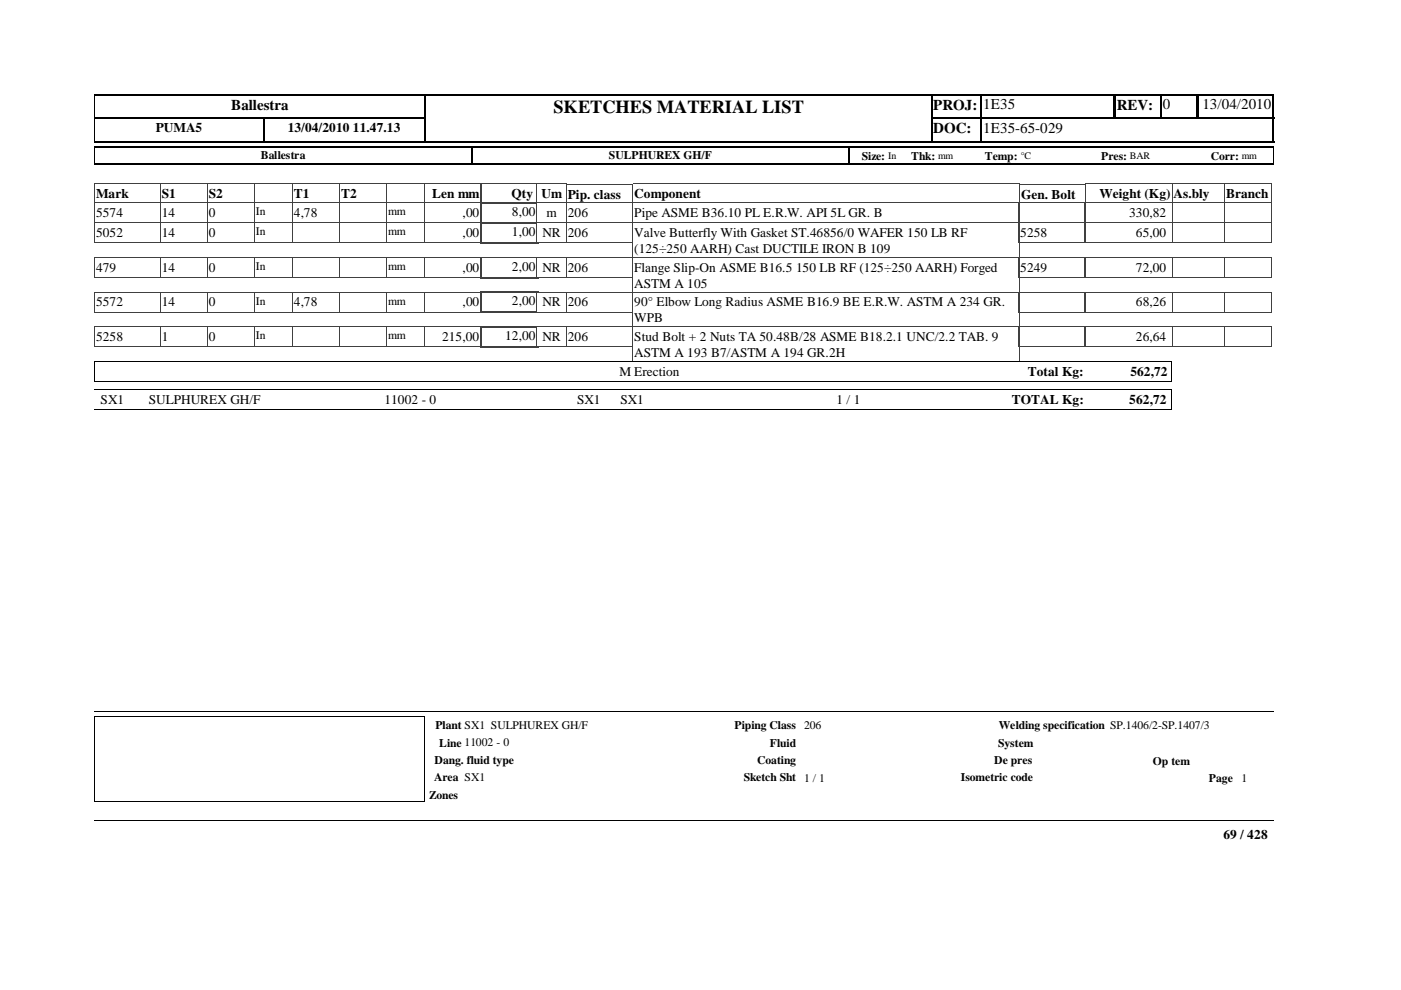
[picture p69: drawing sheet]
<svg xmlns="http://www.w3.org/2000/svg" width="297mm" height="210mm" viewBox="0 0 297 210" stroke-linecap="round" stroke-linejoin="round" font-family="sans-serif">
<defs><g id="words">
<text font-size="3.9" x="117.3" y="23.9">SKETCHES MATERIAL LIST</text>
<g font-size="3.2">
<text x="49" y="23.3">Ballestra</text>
<text x="197.9" y="23.3">PROJ:</text>
<text x="208.4" y="23.2">1E35</text>
<text x="236.8" y="23.3">REV:</text>
<text x="246.5" y="23.2">0</text>
<text x="254.9" y="23.2">13/04/2010</text>
<text x="197.9" y="28.3">DOC:</text>
<text x="208.4" y="28.2">1E35-65-029</text>
</g>
<g font-size="2.8">
<text x="33" y="28">PUMA5</text>
<text x="61" y="28">13/04/2010 11.47.13</text>
<text x="20.4" y="42.1">Mark</text>
<text x="20.4" y="46">5574</text>
<text x="34.3" y="46">14</text>
<text x="34.3" y="42.1">S1</text>
<text x="44.3" y="42.1">S2</text>
<text x="44.3" y="46">0</text>
<text x="62.3" y="42.1">T1</text>
<text x="62.3" y="46">4,78</text>
<text x="72.3" y="42.1">T2</text>
<text x="91.6" y="42.1">Len mm</text>
<text x="98.1" y="46">,00</text>
<text x="108.5" y="42.1">Qty</text>
<text x="108.5" y="45.8">8,00</text>
<text x="114.8" y="42.1">Um</text>
<text x="115.9" y="46">m</text>
<text x="120.4" y="42.1">Pip. class</text>
<text x="120.4" y="46">206</text>
<text x="134.5" y="42.1">Component</text>
<text x="134.5" y="46">Pipe ASME B36.10 PL E.R.W. API 5L GR. B</text>
<text x="216.5" y="42.1">Gen. Bolt</text>
<text x="233.1" y="42.1">Weight (Kg)</text>
<text x="239.4" y="46">330,82</text>
<text x="248.8" y="42.1">As.bly</text>
<text x="260" y="42.1">Branch</text>
<text x="20.4" y="50.2">5052</text>
<text x="34.3" y="50.2">14</text>
<text x="44.3" y="50.2">0</text>
<text x="98.1" y="50.2">,00</text>
<text x="108.5" y="50.1">1,00</text>
<text x="115" y="50.2">NR</text>
<text x="120.4" y="50.2">206</text>
<text x="134.5" y="50.2">Valve Butterfly With Gasket ST.46856/0 WAFER 150 LB RF</text>
<text x="134.5" y="53.6">(125÷250 AARH) Cast DUCTILE IRON B 109</text>
<text x="216.3" y="50.2">5258</text>
<text x="240.8" y="50.2">65,00</text>
<text x="20.4" y="57.6">479</text>
<text x="34.3" y="57.6">14</text>
<text x="44.3" y="57.6">0</text>
<text x="98.1" y="57.6">,00</text>
<text x="108.5" y="57.4">2,00</text>
<text x="115" y="57.6">NR</text>
<text x="120.4" y="57.6">206</text>
<text x="134.5" y="57.6">Flange Slip-On ASME B16.5 150 LB RF (125÷250 AARH) Forged</text>
<text x="216.3" y="57.6">5249</text>
<text x="240.8" y="57.6">72,00</text>
<text x="20.4" y="64.9">5572</text>
<text x="34.3" y="64.9">14</text>
<text x="44.3" y="64.9">0</text>
<text x="62.3" y="64.9">4,78</text>
<text x="98.1" y="64.9">,00</text>
<text x="108.5" y="64.8">2,00</text>
<text x="115" y="64.9">NR</text>
<text x="120.4" y="64.9">206</text>
<text x="134.5" y="61">ASTM A 105</text>
<text x="134.5" y="64.9">90° Elbow Long Radius ASME B16.9 BE E.R.W. ASTM A 234 GR.</text>
<text x="240.8" y="64.9">68,26</text>
<text x="134.5" y="68.3">WPB</text>
<text x="20.4" y="72.3">5258</text>
<text x="34.3" y="72.3">1</text>
<text x="44.3" y="72.3">0</text>
<text x="93.7" y="72.3">215,00</text>
<text x="107.1" y="72.1">12,00</text>
<text x="115" y="72.3">NR</text>
<text x="120.4" y="72.3">206</text>
<text x="134.5" y="72.3">Stud Bolt + 2 Nuts TA 50.48B/28 ASME B18.2.1 UNC/2.2 TAB. 9</text>
<text x="134.5" y="75.6">ASTM A 193 B7/ASTM A 194 GR.2H</text>
<text x="240.8" y="72.3">26,64</text>
<text x="131.3" y="79.6">M Erection</text>
<text x="217.9" y="79.7">Total Kg:</text>
<text x="239.7" y="79.7">562,72</text>
<text x="21.3" y="85.6">SX1</text>
<text x="31.6" y="85.6">SULPHUREX GH/F</text>
<text x="81.5" y="85.6">11002 - 0</text>
<text x="122.3" y="85.6">SX1</text>
<text x="131.5" y="85.6">SX1</text>
<text x="177.3" y="85.6">1 / 1</text>
<text x="214.5" y="85.6">TOTAL Kg:</text>
<text x="239.4" y="85.6">562,72</text>
<text x="259.4" y="177.9">69 / 428</text>
</g>
<g font-size="2.5">
<text x="55.3" y="33.7">Ballestra</text>
<text x="129.1" y="33.7">SULPHUREX GH/F</text>
<text x="182.7" y="33.9">Size:</text>
<text x="193.2" y="33.9">Thk:</text>
<text x="208.8" y="33.9">Temp:</text>
<text x="233.5" y="33.9">Pres:</text>
<text x="256.7" y="33.9">Corr:</text>
<text x="54.3" y="45.7">In</text>
<text x="82.3" y="45.7">mm</text>
<text x="54.3" y="49.9">In</text>
<text x="82.3" y="49.9">mm</text>
<text x="54.3" y="57.3">In</text>
<text x="82.3" y="57.3">mm</text>
<text x="54.3" y="64.6">In</text>
<text x="82.3" y="64.6">mm</text>
<text x="54.3" y="71.9">In</text>
<text x="82.3" y="71.9">mm</text>
<text x="92.3" y="154.6">Plant SX1 SULPHUREX GH/F</text>
<text x="155.7" y="154.6">Piping Class 206</text>
<text x="211.7" y="154.6">Welding specification SP.1406/2-SP.1407/3</text>
<text x="93.1" y="158.3">Line 11002 - 0</text>
<text x="163.2" y="158.3">Fluid</text>
<text x="211.6" y="158.3">System</text>
<text x="92" y="165.7">Area SX1</text>
<text x="92.2" y="162">Dang. fluid type</text>
<text x="157.7" y="165.7">Sketch Sht 1 / 1</text>
<text x="160.5" y="162">Coating</text>
<text x="203.7" y="165.7">Isometric code</text>
<text x="210.8" y="162">De pres</text>
<text x="244.4" y="162.2">Op tem</text>
<text x="256.3" y="165.9">Page</text>
<text x="263.2" y="165.9">1</text>
<text x="91" y="169.4">Zones</text>
</g>
<g font-size="2.1">
<text x="188.3" y="33.7">In</text>
<text x="198.9" y="33.7">mm</text>
<text x="216.4" y="33.7">°C</text>
<text x="239.6" y="33.7">BAR</text>
<text x="263.3" y="33.7">mm</text>
</g>
</g></defs>
<g fill="none" stroke="#404040" stroke-width=".21">
<path d="M20 39h70v4h-70zM34 39v4M44 39v4M54 39v4M62 39v4M72 39v4M82 39v4M101.9 39h12.2v4h-12.2M102 39v4M120.1 39.1h14.1M120.1 39.1v3.9h14.1M248.5 39h21.2v4h-21.2"/>
<path d="M248.5 39v4M259.6 39v4M134.2 43h81.9l.1-4h-82v4.1"/>
</g>
<path d="M113.9 39h6.2v4h-6.2z" fill="#fff"/>
<path d="M90 39h12M90 39v4M102 39v4M120.1 39v4M120.1 39h-6.3l.1 4h6.2M216.2 39.1h13.9M216.2 39.1v3.9h13.9M230 39h18.5v4h-18.5zM230.1 39.1v4M90 43h12" fill="none" stroke="#404040" stroke-width=".21"/>
<path d="M20 31.2h250M20 34.8h250M207.8 30h62.4" fill="none" stroke="#000" stroke-width=".3"/>
<g fill="none" stroke="#000" stroke-width=".34">
<path d="M90.2 20v5.2M197.4 20v10.2M208 20v10.2M236.3 20v5.2M246.1 20v5.2M253.8 20v5.2M254 20v5.2M270 20v10.2M20 25.1h70.3M20 25h70.3M55.9 24.9v5.3M100 31.1v3.9"/>
<path d="M180 31.1v3.9M197.2 25.1h73"/>
</g>
<path d="M20.1 20v10.2M20.1 31.1v3.9M269.9 31.1v3.9" fill="none" stroke="#000" stroke-width=".21"/>
<path d="M236.3 20v5.2M90.1 24.9v5.3" fill="none" stroke="#000" stroke-width=".38"/>
<path d="M20 30.1h70.3M20 20.1h70.3M197.2 30.1h10.9M197.2 20.1h73" fill="none" stroke="#000" stroke-width=".25"/>
<path d="M90.3 20.2h107.1v9.7h-107.1z" fill="#fff"/>
<path d="M90 20.1h107.7" fill="none" stroke="#000" stroke-width=".25"/>
<path d="M197.5 20v10.2" fill="none" stroke="#000" stroke-width=".34"/>
<path d="M90 30h107.7" fill="none" stroke="#000" stroke-width=".3"/>
<path d="M90.1 20v10.2" fill="none" stroke="#000" stroke-width=".38"/>
<g fill="none" stroke="#404040" stroke-width=".21">
<path d="M20 43h82M20 43v4.3h82M34 43v4.3M44 43v4.3M54 43v4.3M62 43v4.3M72 43v4.3M82 43v4.3M90 43v4.3M102 43v4.3M120.1 43h96.1M120.1 43v4.3h96.1l-.1-4.3"/>
<path d="M134.2 43v4.3M230 43h39.7M230.1 43l-.1 4.3h39.7v-4.3M248.5 43v4.3M259.6 43v4.3"/>
</g>
<path d="M101.9 43.1h12.4" fill="none" stroke="#404040" stroke-width=".3"/>
<path d="M102 42.9v4.4M114.1 42.9v4.4" fill="none" stroke="#404040" stroke-width=".34"/>
<path d="M101.9 47.2h12.4" fill="none" stroke="#404040" stroke-width=".25"/>
<path d="M113.9 43h6.2v4.2h-6.2z" fill="#fff"/>
<g fill="none" stroke="#404040" stroke-width=".21">
<path d="M20 47.3h82M20 47.2v4.3h82M34 47.2v4.3M44 47.2v4.3M54 47.2v4.3M62 47.2v4.3M72 47.2v4.3M82 47.2v4.3M90 47.2v4.3M102 47.2v4.3M113.8 43h6.3M113.9 43l-.1 4.3h155.9"/>
<path d="M120.1 43v8.5h14.1M134.2 47.2v7.4h81.9v-7.4M216 43h14M216 43v4.3M230 43v4.3M230.1 47.2l-.1 4.3h39.7v-4.3M248.5 47.2v4.3M259.6 47.2v4.3"/>
</g>
<path d="M101.9 47.3h12.4" fill="none" stroke="#404040" stroke-width=".3"/>
<path d="M102 47.2v4.5M114.1 47.2v4.5" fill="none" stroke="#404040" stroke-width=".34"/>
<path d="M101.9 51.5h12.4" fill="none" stroke="#404040" stroke-width=".38"/>
<path d="M113.9 47.2h6.2v4.3h-6.2z" fill="#fff"/>
<g fill="none" stroke="#404040" stroke-width=".21">
<path d="M20 54.6l94.3 .1M20 54.6v4.3h82M34 54.6v4.3M44 54.6v4.3M54 54.6v4.3M62 54.6v4.3M72 54.6v4.3M82 54.6v4.3M90 54.6v4.3M102 54.6v4.3M113.8 47.3h6.3M113.9 47.2l-.1 4.3h6.3"/>
<path d="M120.1 54.6h96.1M120.1 47.2v4.3M120.1 54.6v4.3h14.1M134.2 54.6v7.4h81.9v-7.4M216 47.3h14M216 47.2v4.3h14v-4.3M230 54.6h39.7M230.1 54.6l-.1 4.3h39.7v-4.3M248.5 54.6v4.3M259.6 54.6v4.3"/>
</g>
<path d="M101.9 58.8h12.4M102 54.6v4.4M114.1 54.6v4.4" fill="none" stroke="#404040" stroke-width=".34"/>
<path d="M113.9 54.6h6.2v4.2h-6.2z" fill="#fff"/>
<g fill="none" stroke="#404040" stroke-width=".21">
<path d="M113.8 54.6h6.3M113.9 54.6l-.1 4.3h6.3M120.1 54.6v4.3M216 54.6h14M216 54.6v4.3h14v-4.3M20 62h82M20 61.9v4.3h82M34 61.9v4.3M44 61.9v4.3M54 61.9v4.3M62 61.9v4.3M72 61.9v4.3"/>
<path d="M82 61.9v4.3M90 61.9v4.3M102 61.9v4.3M120.1 62h96.1M120.1 61.9v4.3h14.1M134.2 61.9v7.4h81.9v-7.4M230 62h39.7M230.1 61.9l-.1 4.3h39.7v-4.3M248.5 61.9v4.3M259.6 61.9v4.3"/>
</g>
<path d="M101.9 62h12.4" fill="none" stroke="#404040" stroke-width=".3"/>
<path d="M102 61.8v4.6M114.1 61.8v4.6" fill="none" stroke="#404040" stroke-width=".34"/>
<path d="M101.9 66.2h12.4" fill="none" stroke="#404040" stroke-width=".38"/>
<path d="M113.9 61.9h6.2v4.3h-6.2z" fill="#fff"/>
<g fill="none" stroke="#404040" stroke-width=".21">
<path d="M34 69.3v4.2M44 69.3v4.2M54 69.3v4.2M62 69.3v4.2M72 69.3v4.2M82 69.3v4.2M90 69.3v4.2M102 69.3v4.2M102 69.3h-82v4.2h82M113.8 62h6.3M113.9 61.9l-.1 4.3h6.3M120.1 61.9v4.3"/>
<path d="M134.2 76.6h82M134.2 69.3v7.3M134.2 73.5h-14.1v-4.2h96.1l-.1 7.3M216 62h14M216 61.9v4.3h14v-4.3M230 69.3h39.7v4.2h-39.7zM248.5 69.3v4.2M259.6 69.3v4.2"/>
</g>
<path d="M101.9 69.3h12.4" fill="none" stroke="#404040" stroke-width=".3"/>
<path d="M102 69.2v4.5M114.1 69.2v4.5" fill="none" stroke="#404040" stroke-width=".34"/>
<path d="M101.9 73.5h12.4" fill="none" stroke="#404040" stroke-width=".38"/>
<path d="M113.9 69.3h6.2v4.2h-6.2z" fill="#fff"/>
<path d="M120.1 69.3v4.2M120.1 69.3h-6.3l.1 4.2h6.2M216 69.3h14v4.2h-14z" fill="none" stroke="#404040" stroke-width=".21"/>
<path d="M248.3 76.6v4.3M248.4 76.6h-228.4v4.3h228.4" fill="none" stroke="#000" stroke-width=".21"/>
<path d="M189 82.6h23.8v4.2h-23.8z" fill="#fff"/>
<path d="M20 82.6h228.4M20 86.8h228.4M248.3 82.6v4.3M20 150.9h250M20 173.9h250" fill="none" stroke="#000" stroke-width=".21"/>
<path d="M20.1 151.9h69.9v17.9h-69.9z" fill="#fff"/>
<path d="M90.1 151.8v18.1M90.1 151.9h-70.1v18h70.1" fill="none" stroke="#000" stroke-width=".21"/>
<use href="#words"/>
</svg>
